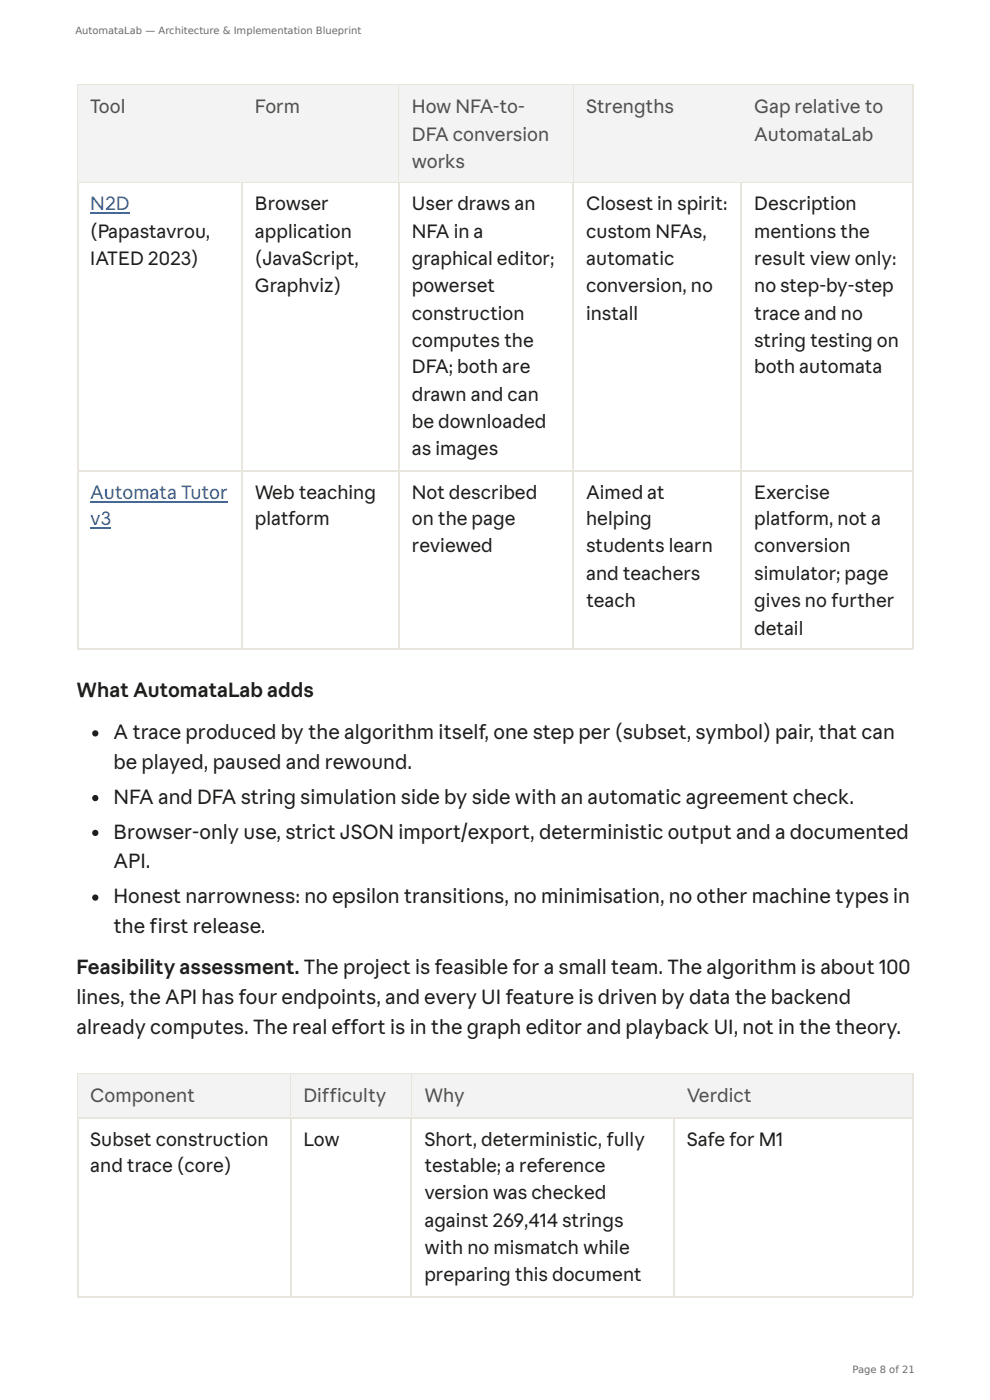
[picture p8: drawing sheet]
<svg xmlns="http://www.w3.org/2000/svg" width="210mm" height="297mm" viewBox="0 0 210 297" stroke-linecap="round" stroke-linejoin="round" font-family="sans-serif">
<defs><g id="words">
<g font-size="4.2" fill="#1f1e1d">
<text x="16.3" y="148">What AutomataLab adds</text>
<text x="24.1" y="157">A trace produced by the algorithm itself, one step per (subset, symbol) pair, that can</text>
<text x="24.1" y="163.3">be played, paused and rewound.</text>
<text x="24.1" y="170.7">NFA and DFA string simulation side by side with an automatic agreement check.</text>
<text x="24.1" y="178.1">Browser-only use, strict JSON import/export, deterministic output and a documented</text>
<text x="24.1" y="184.4">API.</text>
<text x="24.1" y="191.8">Honest narrowness: no epsilon transitions, no minimisation, no other machine types in</text>
<text x="24.1" y="198.2">the first release.</text>
<text x="16.3" y="206.9">Feasibility assessment. The project is feasible for a small team. The algorithm is about 100</text>
<text x="16.3" y="213.2">lines, the API has four endpoints, and every UI feature is driven by data the backend</text>
<text x="16.3" y="219.6">already computes. The real effort is in the graph editor and playback UI, not in the theory.</text>
</g>
<g font-size="4" fill="#52514e">
<text x="19.2" y="24.1">Tool</text>
<text x="54.1" y="24.1">Form</text>
<text x="87.5" y="24.1">How NFA-to-</text>
<text x="87.5" y="29.9">DFA conversion</text>
<text x="124.5" y="24.1">Strengths</text>
<text x="160.2" y="24.1">Gap relative to</text>
<text x="160.2" y="29.9">AutomataLab</text>
<text x="87.5" y="35.7">works</text>
<text x="19.2" y="234.1">Component</text>
<text x="64.4" y="234.1">Difficulty</text>
<text x="90.1" y="234.1">Why</text>
<text x="145.9" y="234.1">Verdict</text>
</g>
<g font-size="4" fill="#256abf">
<text x="19.2" y="44.7">N2D</text>
<text x="19.2" y="106">Automata Tutor</text>
<text x="19.2" y="111.5">v3</text>
</g>
<g font-size="4" fill="#1f1e1d">
<text x="54.1" y="44.7">Browser</text>
<text x="87.5" y="44.7">User draws an</text>
<text x="124.5" y="44.7">Closest in spirit:</text>
<text x="160.2" y="44.7">Description</text>
<text x="19.2" y="50.5">(Papastavrou,</text>
<text x="54.1" y="50.5">application</text>
<text x="87.5" y="50.5">NFA in a</text>
<text x="124.5" y="50.5">custom NFAs,</text>
<text x="160.2" y="50.5">mentions the</text>
<text x="19.2" y="56.3">IATED 2023)</text>
<text x="54.1" y="56.3">(JavaScript,</text>
<text x="87.5" y="56.3">graphical editor;</text>
<text x="124.5" y="56.3">automatic</text>
<text x="160.2" y="56.3">result view only:</text>
<text x="54.1" y="62.1">Graphviz)</text>
<text x="87.5" y="62.1">powerset</text>
<text x="124.5" y="62.1">conversion, no</text>
<text x="160.2" y="62.1">no step-by-step</text>
<text x="87.5" y="67.9">construction</text>
<text x="124.5" y="67.9">install</text>
<text x="160.2" y="67.9">trace and no</text>
<text x="87.5" y="73.7">computes the</text>
<text x="160.2" y="73.7">string testing on</text>
<text x="87.5" y="79.3">DFA; both are</text>
<text x="160.2" y="79.3">both automata</text>
<text x="87.5" y="85.1">drawn and can</text>
<text x="87.5" y="90.9">be downloaded</text>
<text x="87.5" y="96.7">as images</text>
<text x="54.1" y="106">Web teaching</text>
<text x="87.5" y="106">Not described</text>
<text x="124.5" y="106">Aimed at</text>
<text x="160.2" y="106">Exercise</text>
<text x="54.1" y="111.5">platform</text>
<text x="87.5" y="111.5">on the page</text>
<text x="124.5" y="111.5">helping</text>
<text x="160.2" y="111.5">platform, not a</text>
<text x="87.5" y="117.3">reviewed</text>
<text x="124.5" y="117.3">students learn</text>
<text x="160.2" y="117.3">conversion</text>
<text x="124.5" y="123.1">and teachers</text>
<text x="160.2" y="123.1">simulator; page</text>
<text x="124.5" y="129">teach</text>
<text x="160.2" y="129">gives no further</text>
<text x="160.2" y="134.8">detail</text>
<text x="19.2" y="243.3">Subset construction</text>
<text x="64.4" y="243.3">Low</text>
<text x="90.1" y="243.3">Short, deterministic, fully</text>
<text x="145.9" y="243.3">Safe for M1</text>
<text x="19.2" y="248.9">and trace (core)</text>
<text x="90.1" y="248.9">testable; a reference</text>
<text x="90.1" y="254.7">version was checked</text>
<text x="90.1" y="260.5">against 269,414 strings</text>
<text x="90.1" y="266.3">with no mismatch while</text>
<text x="90.1" y="272.1">preparing this document</text>
</g>
<g font-size="2.1" fill="#6b6b6b">
<text x="16" y="7.1">AutomataLab — Architecture &amp; Implementation Blueprint</text>
<text x="181" y="291.6">Page 8 of 21</text>
</g>
</g></defs>
<g fill="#1f1e1d">
<circle cx="20.2" cy="155.8" r=".66"/>
<circle cx="20.2" cy="169.5" r=".66"/>
<circle cx="20.2" cy="176.9" r=".66"/>
<circle cx="20.2" cy="190.6" r=".66"/>
</g>
<path d="M16.4 18.1h177.5M16.5 18v119.9M51.4 18v119.9M84.7 18v119.9M121.7 18v119.9M157.3 18v119.9M193.8 18v119.9M16.4 38.7h177.5M16.4 100h177.5M16.4 137.8h177.5" fill="none" stroke="#e8e5dc" stroke-width=".26"/>
<g fill="#f3f3f3">
<path d="M16.6 18.3h34.7v20.3h-34.7z"/>
<path d="M51.5 18.3h33.1v20.3h-33.1z"/>
<path d="M84.8 18.3h36.8v20.3h-36.8z"/>
<path d="M121.8 18.3h35.5v20.3h-35.5z"/>
<path d="M157.5 18.3h36.2v20.3h-36.2z"/>
</g>
<path d="M19.2 45.3h8.4M19.2 106.6h29.1M19.2 112.2h4.4" fill="none" stroke="#256abf" stroke-width=".26"/>
<path d="M16.4 228.2h177.5M16.4 237.4h177.5M16.5 228v47.3M61.7 228v47.3M87.3 228v47.3M143.1 228v47.3M193.8 228v47.3M16.4 275.4h177.5" fill="none" stroke="#e8e5dc" stroke-width=".26"/>
<path d="M16.4 277.4h.3z" fill="#e8e5dc"/>
<path d="M16.4 277.4h45.4" fill="none" stroke="#e8e5dc" stroke-width=".21"/>
<path d="M61.6 277.4h.2z" fill="#e8e5dc"/>
<path d="M61.8 277.4h25.7" fill="none" stroke="#e8e5dc" stroke-width=".21"/>
<path d="M87.2 277.4h.3z" fill="#e8e5dc"/>
<path d="M87.5 277.4h55.7" fill="none" stroke="#e8e5dc" stroke-width=".21"/>
<path d="M143 277.4h.2z" fill="#e8e5dc"/>
<path d="M143.2 277.4h50.7" fill="none" stroke="#e8e5dc" stroke-width=".21"/>
<path d="M193.7 277.4h.2z" fill="#e8e5dc"/>
<g fill="#f3f3f3">
<path d="M16.6 228.2h45v9.1h-45z"/>
<path d="M61.8 228.2h25.5v9.1h-25.5z"/>
<path d="M87.5 228.2h55.5v9.1h-55.5z"/>
<path d="M143.2 228.2h50.5v9.1h-50.5z"/>
</g>
<use href="#words"/>
</svg>
